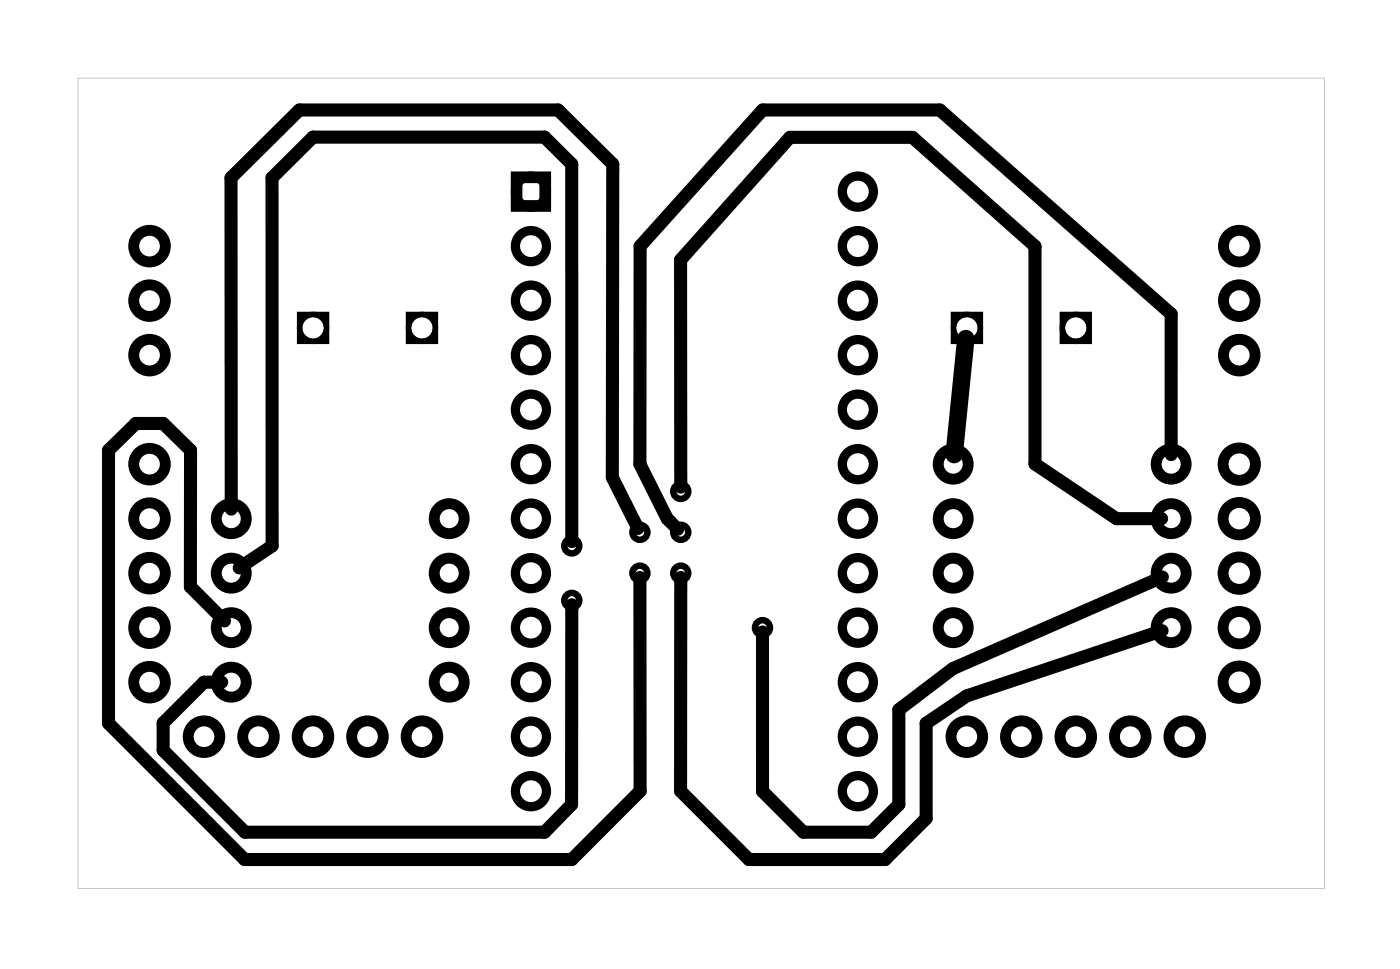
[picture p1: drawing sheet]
<svg xmlns="http://www.w3.org/2000/svg" width="65mm" height="45mm" viewBox="0 0 65 45" stroke-linecap="round" stroke-linejoin="round" font-family="sans-serif">
<g fill="#000">
<path d="M3.6 3.6h58.1v37.8h-58.1zM3.6 3.6v37.8h58.1v-37.8z"/>
<path d="M13.8 14.5h1.5v1.5h-1.5zM14.1 15.3a.5 .5 0 0 0 1 0 .5 .5 0 0 0-1 0z"/>
<path d="M18.9 14.5h1.5v1.5h-1.5zM19.2 15.3a.5 .5 0 0 0 1 0 .5 .5 0 0 0-1 0z"/>
<path d="M44.3 14.5h1.5v1.5h-1.5zM44.6 15.3a.5 .5 0 0 0 1 0 .5 .5 0 0 0-1 0z"/>
<path d="M49.4 14.5h1.5v1.5h-1.5zM49.7 15.3a.5 .5 0 0 0 1 0 .5 .5 0 0 0-1 0z"/>
</g>
<g fill="none" stroke="#000" stroke-width=".51">
<circle cx="7" cy="14" r=".74"/>
<circle cx="7" cy="11.5" r=".74"/>
<circle cx="7" cy="16.6" r=".74"/>
<circle cx="57.8" cy="11.5" r=".74"/>
<circle cx="57.8" cy="16.5" r=".74"/>
<circle cx="57.8" cy="14" r=".74"/>
<circle cx="7" cy="24.2" r=".74"/>
<circle cx="7" cy="21.6" r=".74"/>
<circle cx="7" cy="26.7" r=".74"/>
<circle cx="7" cy="29.3" r=".74"/>
<circle cx="7" cy="31.8" r=".74"/>
<circle cx="9.5" cy="34.3" r=".74"/>
<circle cx="10.8" cy="29.3" r=".7"/>
<circle cx="10.8" cy="26.7" r=".7"/>
<circle cx="10.8" cy="24.2" r=".7"/>
<circle cx="10.8" cy="31.8" r=".7"/>
<circle cx="12.1" cy="34.3" r=".74"/>
<circle cx="14.6" cy="34.3" r=".74"/>
<circle cx="17.1" cy="34.3" r=".74"/>
<circle cx="19.7" cy="34.3" r=".74"/>
<circle cx="20.9" cy="29.3" r=".7"/>
<circle cx="20.9" cy="31.8" r=".7"/>
<circle cx="20.9" cy="26.7" r=".7"/>
<circle cx="20.9" cy="24.2" r=".7"/>
<circle cx="44.4" cy="26.7" r=".7"/>
<circle cx="44.4" cy="24.2" r=".7"/>
<circle cx="44.4" cy="21.6" r=".7"/>
<circle cx="44.4" cy="29.3" r=".7"/>
<circle cx="45.1" cy="34.3" r=".74"/>
<circle cx="47.6" cy="34.3" r=".74"/>
<circle cx="50.2" cy="34.3" r=".74"/>
<circle cx="52.7" cy="34.3" r=".74"/>
<circle cx="54.6" cy="29.3" r=".7"/>
<circle cx="54.6" cy="24.2" r=".7"/>
<circle cx="54.6" cy="21.6" r=".7"/>
<circle cx="54.6" cy="26.7" r=".7"/>
<circle cx="55.2" cy="34.3" r=".74"/>
<circle cx="57.8" cy="29.2" r=".75"/>
<circle cx="57.8" cy="21.6" r=".75"/>
<circle cx="57.8" cy="31.8" r=".75"/>
<circle cx="57.8" cy="26.7" r=".75"/>
<circle cx="57.8" cy="24.2" r=".75"/>
</g>
<g fill="none" stroke="#000" stroke-width=".3">
<circle cx="26.7" cy="28" r=".35"/>
<circle cx="26.7" cy="25.4" r=".35"/>
<circle cx="29.8" cy="24.8" r=".35"/>
<circle cx="29.8" cy="26.7" r=".35"/>
<circle cx="31.7" cy="24.8" r=".35"/>
<circle cx="31.7" cy="26.7" r=".35"/>
<circle cx="31.7" cy="22.9" r=".35"/>
<circle cx="35.5" cy="29.2" r=".35"/>
</g>
<g fill="none" stroke="#000" stroke-width=".25">
<circle cx="14.6" cy="15.3" r=".63"/>
<circle cx="19.7" cy="15.3" r=".63"/>
<circle cx="45.1" cy="15.3" r=".63"/>
<circle cx="50.2" cy="15.3" r=".63"/>
</g>
<g fill="none" stroke="#000" stroke-width=".43">
<circle cx="24.8" cy="14" r=".72"/>
<circle cx="24.8" cy="11.5" r=".72"/>
<circle cx="24.8" cy="16.6" r=".72"/>
<circle cx="24.8" cy="19.1" r=".72"/>
<circle cx="24.8" cy="8.9" r=".72"/>
<circle cx="40" cy="11.5" r=".72"/>
<circle cx="40" cy="14" r=".72"/>
<circle cx="40" cy="16.6" r=".72"/>
<circle cx="40" cy="19.1" r=".72"/>
<circle cx="40" cy="8.9" r=".72"/>
<circle cx="24.8" cy="24.2" r=".72"/>
<circle cx="24.8" cy="21.6" r=".72"/>
<circle cx="24.8" cy="26.7" r=".72"/>
<circle cx="24.8" cy="36.9" r=".72"/>
<circle cx="24.8" cy="34.3" r=".72"/>
<circle cx="24.8" cy="29.3" r=".72"/>
<circle cx="24.8" cy="31.8" r=".72"/>
<circle cx="40" cy="21.6" r=".72"/>
<circle cx="40" cy="24.2" r=".72"/>
<circle cx="40" cy="26.7" r=".72"/>
<circle cx="40" cy="29.3" r=".72"/>
<circle cx="40" cy="34.3" r=".72"/>
<circle cx="40" cy="31.8" r=".72"/>
<circle cx="40" cy="36.9" r=".72"/>
</g>
<path d="M24.1 8.3h1.3v1.3h-1.3z" fill="none" stroke="#000" stroke-width=".54"/>
<path d="M10.8 23.7v-15.4l3.2-3.2h12l2.6 2.5-.1 14.6 1.2 2.4M26.7 28.2l-.1 9.3-1.2 1.3h-14l-3.8-3.8v-1.3l1.9-1.9h.8M26.7 25.2v-17.6l-1.3-1.2h-10.8l-1.9 1.9v17.1l-1.5 1.1M29.8 26.9v10l-3.1 3.2h-15.3l-6.3-6.4v-12.7l1.2-1.3h1.3l1.3 1.3v6.3l1.6 1.6M31.7 22.7v-10.6l5.1-5.7h5.7l5.7 5.1v10.1l3.8 2.6h2.2M31.7 26.9v10l3.2 3.2h6.4l1.9-2v-4.4l1.9-1.3 9.1-3M54.2 26.9l-9.8 4.3-2.5 1.9v4.4l-1.3 1.3h-3.1l-2-1.9v-7.5M54.6 21.2v-6.6l-10.8-9.5h-8.2l-5.8 6.4v10.1l1.3 2.6 .5 .5" fill="none" stroke="#000" stroke-width=".61"/>
<path d="M45 15.8l-.5 5.4" fill="none" stroke="#000" stroke-width=".81"/>
</svg>
